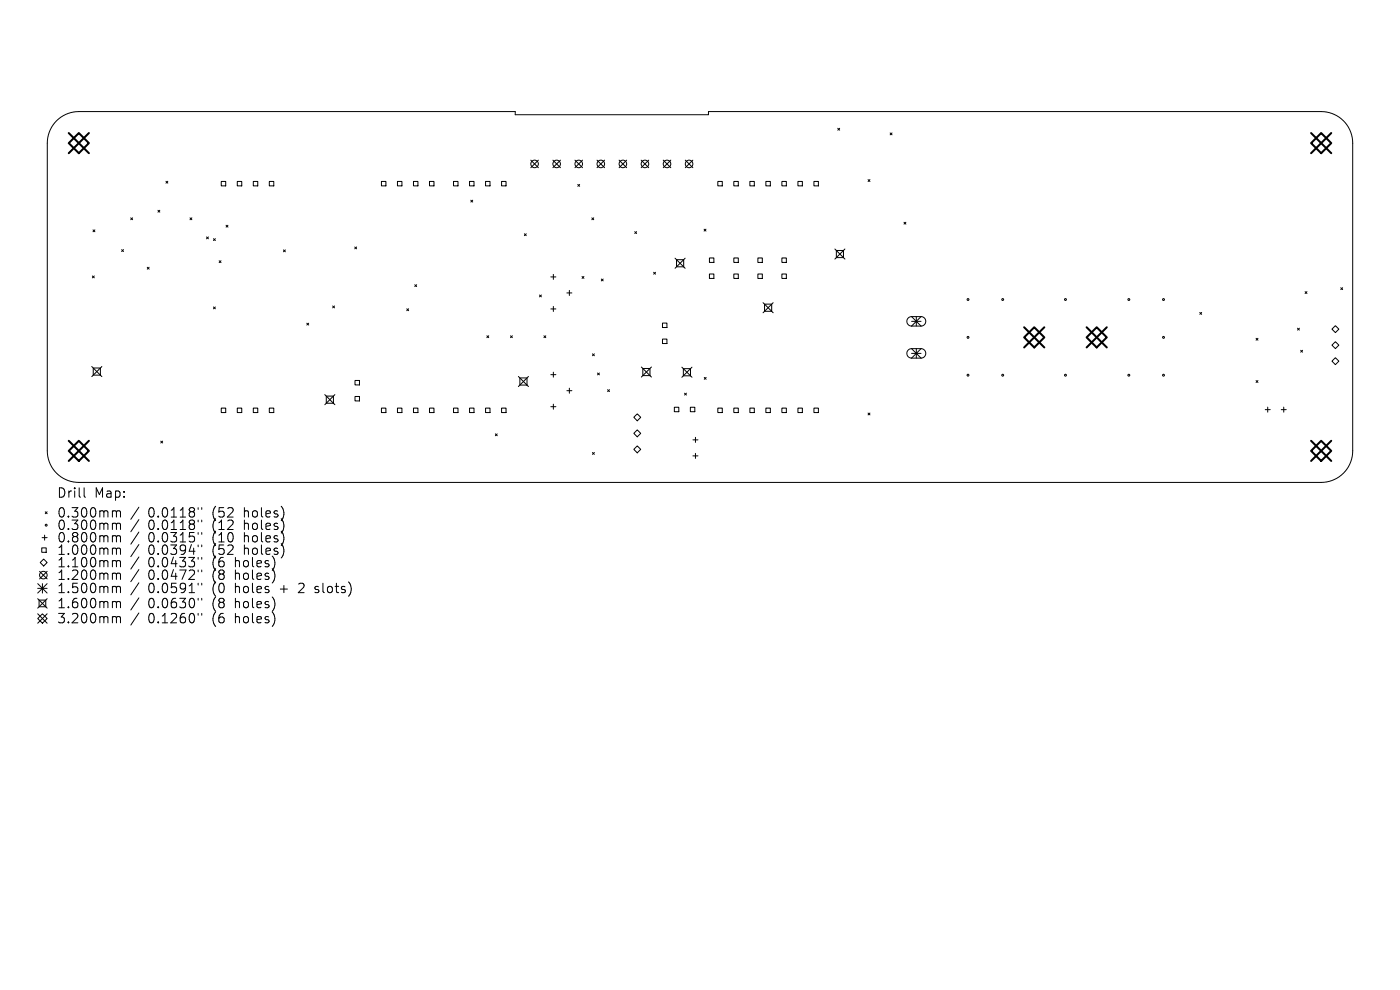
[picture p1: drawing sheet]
<svg xmlns="http://www.w3.org/2000/svg" width="297mm" height="210mm" viewBox="0 0 297 210" stroke-linecap="round" stroke-linejoin="round" font-family="sans-serif">
<defs><g id="words">
<g font-size="2.8">
<text x="12" y="105.9">Drill</text>
<text x="20" y="105.9">Map:</text>
<text x="12" y="110.1">0.300mm</text>
<text x="12" y="112.7">0.300mm</text>
<text x="31.4" y="110.1">0.0118&quot;</text>
<text x="31.4" y="112.7">0.0118&quot;</text>
<text x="45.2" y="110.1">(52</text>
<text x="45.2" y="112.7">(12</text>
<text x="52" y="110.1">holes)</text>
<text x="52" y="112.7">holes)</text>
<text x="12" y="115.3">0.800mm</text>
<text x="12" y="118">1.000mm</text>
<text x="31.4" y="115.3">0.0315&quot;</text>
<text x="31.4" y="118">0.0394&quot;</text>
<text x="45.2" y="115.3">(10</text>
<text x="45.2" y="118">(52</text>
<text x="52" y="115.3">holes)</text>
<text x="52" y="118">holes)</text>
<text x="12" y="120.6">1.100mm</text>
<text x="12" y="123.3">1.200mm</text>
<text x="31.4" y="120.6">0.0433&quot;</text>
<text x="31.4" y="123.3">0.0472&quot;</text>
<text x="45.2" y="120.6">(6</text>
<text x="45.2" y="123.3">(8</text>
<text x="50.1" y="120.6">holes)</text>
<text x="50.1" y="123.3">holes)</text>
<text x="12" y="126.1">1.500mm</text>
<text x="12" y="129.3">1.600mm</text>
<text x="31.4" y="126.1">0.0591&quot;</text>
<text x="31.4" y="129.3">0.0630&quot;</text>
<text x="45.2" y="126.1">(0</text>
<text x="45.2" y="129.3">(8</text>
<text x="50.1" y="126.1">holes</text>
<text x="50.1" y="129.3">holes)</text>
<text x="59.9" y="126.1">+</text>
<text x="64.1" y="126.1">2</text>
<text x="67.7" y="126.1">slots)</text>
<text x="12" y="132.5">3.200mm</text>
<text x="31.4" y="132.5">0.1260&quot;</text>
<text x="45.2" y="132.5">(6</text>
<text x="50.1" y="132.5">holes)</text>
</g>
</g></defs>
<g fill="none" stroke="#000" stroke-width=".21">
<path d="M12 25.6a6.7 6.7 0 0 1 4.7-1.9h92.6v.6h41v-.6h130a6.7 6.7 0 0 1 6.7 6.7v65.2a6.7 6.7 0 0 1-6.7 6.7h-263.6a6.7 6.7 0 0 1-6.7-6.7v-65.2a6.7 6.7 0 0 1 2-4.8zM35.2 38.5l.4 .4M35.6 38.5l-.4 .4M46.9 38.5h1v.9h-1zM50.3 38.5h1v.9h-1zM53.7 38.5h1v.9h-1zM57.1 38.5h1v.9h-1zM80.9 38.5h1v.9h-1zM84.3 38.5h1v.9h-1zM87.7 38.5h1v.9h-1zM91.1 38.5h1v.9h-1zM96.2 38.5h1v.9h-1z"/>
<path d="M99.6 38.5h1v.9h-1zM103 38.5h1v.9h-1zM106.4 38.5h1v.9h-1zM112.6 34l1.6 1.6M114.2 34l-1.6 1.6M117.3 34l1.6 1.6M118.9 34l-1.6 1.6M122 34l1.6 1.6M122.6 39.1l.4 .4M123 39.1l-.4 .4M123.6 34l-1.6 1.6M126.7 34l1.6 1.6"/>
<path d="M128.3 34l-1.6 1.6M131.3 34l1.6 1.6M132.9 34l-1.6 1.6M136 34l1.6 1.6M137.6 34l-1.6 1.6M140.7 34l1.6 1.6M142.3 34l-1.6 1.6M145.4 34l1.6 1.6M147 34l-1.6 1.6M152.3 38.5h.9v.9h-.9zM155.7 38.5h.9v.9h-.9zM159.1 38.5h.9v.9h-.9z"/>
<path d="M162.5 38.5h.9v.9h-.9zM165.9 38.5h.9v.9h-.9zM169.3 38.5h.9v.9h-.9zM172.7 38.5h.9v.9h-.9zM177.7 27.2l.4 .4M178.1 27.2l-.4 .4M184.2 38.1l.4 .4M184.6 38.1l-.4 .4M188.8 28.2l.4 .4M189.2 28.2l-.4 .4M19.6 58.5l.4 .4M19.7 48.8l.4 .4"/>
<path d="M20 58.5l-.4 .4M20.1 48.8l-.4 .4M25.8 53l.4 .4M26.2 53l-.4 .4M27.7 46.2l.4 .4M28.1 46.2l-.4 .4M31.2 56.7l.4 .4M31.6 56.7l-.4 .4M33.5 44.6l.4 .4M33.9 44.6l-.4 .4M40.3 46.2l.4 .4M40.7 46.2l-.4 .4"/>
<path d="M43.8 50.3l.4 .4M44.2 50.3l-.4 .4M45.3 50.6l.4 .4M45.7 50.6l-.4 .4M46.5 55.3l.4 .4M46.9 55.3l-.4 .4M48 47.8l.4 .4M48.4 47.8l-.4 .4M60.1 53l.4 .4M60.5 53l-.4 .4M75.3 52.4l.4 .4M75.7 52.4l-.4 .4"/>
<path d="M99.9 42.5l.4 .4M100.3 42.5l-.4 .4M111.2 49.6l.4 .4M111.6 49.6l-.4 .4M116.9 58.7h1M117.4 58.2v1.1M123.5 58.7l.4 .4M123.9 58.7l-.4 .4M125.6 46.2l.4 .4M126 46.2l-.4 .4M127.6 59.2l.4 .4M128 59.2l-.4 .4"/>
<path d="M134.7 49.1l.4 .4M135.1 49.1l-.4 .4M138.7 57.8l.4 .4M139.1 57.8l-.4 .4M143.2 54.8l2.2 2.1M143.5 55.1h1.5v1.5h-1.5zM145.4 54.8l-2.2 2.1M149.4 48.6l.4 .4M149.8 48.6l-.4 .4M150.5 54.7h.9v1h-.9zM150.5 58.1h.9v1h-.9zM155.7 54.7h.9v1h-.9z"/>
<path d="M155.7 58.1h.9v1h-.9zM160.8 54.7h.9v1h-.9zM160.8 58.1h.9v1h-.9zM165.9 54.7h.9v1h-.9zM165.9 58.1h.9v1h-.9zM177.1 52.8l2.2 2.2M177.4 53.1h1.5v1.5h-1.5zM179.3 52.8l-2.2 2.2M191.8 47.1l.4 .4M192.2 47.1l-.4 .4M19.5 77.8l2.1 2.1M19.8 78.1h1.5v1.5h-1.5z"/>
<path d="M21.6 77.8l-2.1 2.1M45.3 65.1l.4 .4M45.7 65.1l-.4 .4M65.1 68.6l.4 .4M65.5 68.6l-.4 .4M70.6 64.9l.4 .4M71 64.9l-.4 .4M86.3 65.5l.4 .4M86.7 65.5l-.4 .4M88 60.4l.4 .4M88.4 60.4l-.4 .4M103.3 71.2l.4 .4"/>
<path d="M103.7 71.2l-.4 .4M108.3 71.2l.4 .4M108.7 71.2l-.4 .4M110 79.9l2.1 2.1M112.1 79.9l-2.1 2.1M114.5 62.6l.4 .4M114.9 62.6l-.4 .4M115.4 71.2l.4 .4M115.8 71.2l-.4 .4M116.9 65.5h1M116.9 79.5h1M117.4 65v1.1"/>
<path d="M117.4 78.9v1.1M120.3 62.1h1M120.8 61.6v1.1M125.7 75.1l.4 .4M126.1 75.1l-.4 .4M126.8 79.1l.4 .4M127.2 79.1l-.4 .4M136.1 77.9l2.1 2.1M136.4 78.2h1.5v1.5h-1.5zM138.2 77.9l-2.1 2.1M140.5 68.5h1v1h-1zM140.5 71.9h1v1h-1z"/>
<path d="M144.7 77.9l2.1 2.1M145 78.2h1.5v1.5h-1.5zM146.8 77.9l-2.1 2.1M161.9 64.2l2.1 2.1M162.2 64.5h1.5v1.5h-1.5zM164 64.2l-2.1 2.1M193.4 67.2a1 1 0 0 0-1 1 1 1 0 0 0 1 1M193.4 74a1 1 0 0 0-1 1 1 1 0 0 0 1 1M193.4 67.2l2 2M193.4 68.2h2M193.4 67.2h2M193.4 69.2h2"/>
<path d="M193.4 74l2 2M193.4 75h2M193.4 74h2M193.4 76h2M194.4 67.2v2M194.4 74v2M195.4 67.2a1 1 0 0 1 1 1 1 1 0 0 1-1 1M195.4 74a1 1 0 0 1 1 1 1 1 0 0 1-1 1M195.4 67.2l-2 2M195.4 74l-2 2M254.5 66.3l.4 .4M254.9 66.3l-.4 .4"/>
<path d="M266.5 71.8l.4 .4M266.9 71.8l-.4 .4M275.3 69.6l.4 .4M275.7 69.6l-.4 .4M275.9 74.3l.4 .4M276.3 74.3l-.4 .4M276.9 61.9l.4 .4M277.3 61.9l-.4 .4M282.6 69.8l.7-.7 .7 .7-.7 .8zM282.6 73.2l.7-.7 .7 .7-.7 .8zM282.6 76.6l.7-.7 .7 .7-.7 .8zM284.4 61l.4 .4"/>
<path d="M284.8 61l-.4 .4M34.1 93.6l.4 .4M34.5 93.6l-.4 .4M46.9 86.6h1v.9h-1zM50.3 86.6h1v.9h-1zM53.7 86.6h1v.9h-1zM57.1 86.6h1v.9h-1zM68.9 83.7l2.1 2.2M69.2 84h1.5v1.5h-1.5zM71 83.7l-2.1 2.2M75.3 80.7h1v1h-1zM75.3 84.1h1v1h-1z"/>
<path d="M80.9 86.6h1v.9h-1zM84.3 86.6h1v.9h-1zM87.7 86.6h1v.9h-1zM91.1 86.6h1v.9h-1zM96.2 86.6h1v.9h-1zM99.6 86.6h1v.9h-1zM103 86.6h1v.9h-1zM105.1 92l.4 .4M105.5 92l-.4 .4M106.4 86.6h1v.9h-1zM110.3 80.2h1.5v1.5h-1.5zM116.9 86.3h1"/>
<path d="M117.4 85.7v1.1M120.3 82.9h1M120.8 82.3v1.1M125.7 96l.4 .4M126.1 96l-.4 .4M128.9 82.7l.4 .4M129.3 82.7l-.4 .4M134.5 95.3l.7-.7 .7 .7-.7 .8zM135.2 87.8l.7 .7-.7 .8-.7-.8zM135.2 91.2l.7 .7-.7 .8-.7-.8zM143.1 86.4h.9v.9h-.9zM145.2 83.4l.4 .4"/>
<path d="M145.6 83.4l-.4 .4M146.5 86.4h.9v.9h-.9zM147 93.3h1.1M147 96.7h1.1M147.5 92.8v1M147.5 96.2v1M149.4 80.1l.4 .4M149.8 80.1l-.4 .4M152.3 86.6h.9v.9h-.9zM155.7 86.6h.9v.9h-.9zM159.1 86.6h.9v.9h-.9zM162.5 86.6h.9v.9h-.9z"/>
<path d="M165.9 86.6h.9v.9h-.9zM169.3 86.6h.9v.9h-.9zM172.7 86.6h.9v.9h-.9zM184.2 87.6l.4 .4M184.6 87.6l-.4 .4M266.5 80.7l.4 .4M266.9 80.7l-.4 .4M268.4 86.9h1.1M268.9 86.4v1M271.8 86.9h1.1M272.3 86.4v1M8.9 116.2h.9v1h-.9z"/>
<path d="M8.9 114h1.1M9.3 118.6l.7 .7-.7 .8-.8-.8zM9.5 113.5v1.1M9.6 108.6l.4 .4M10 108.6l-.4 .4M17.8 103.5v1.7l.3 .3M24.1 108.3h.3l.3 .3M24.1 111l.5 .1 .1 .2M24.1 113.6h.3l.3 .3M24.1 116.3h.3l.3 .3M24.1 118.9h.3l.3 .3M24.7 108.6l.3-.3 .5 .1 .1 1.3"/>
<path d="M24.7 108.6v1.1M24.7 111.3v1M24.7 113.9v1.1M24.7 116.6v1M24.7 119.2v1M24.7 111.3l.3-.3 .5 .1 .1 1.2M24.7 113.9l.3-.3 .5 .1 .1 1.3M24.7 116.6l.3-.3 .5 .1 .1 1.2M24.7 119.2l.3-.3 .5 .1 .1 1.2M29.5 107.6l-1.7 2.6M29.5 110.2l-1.7 2.6M29.5 112.9l-1.7 2.5"/>
<path d="M29.5 115.5l-1.7 2.6M29.5 118.1l-1.7 2.6M42 107.7v.4M42 110.3v.4M42 113v.3M42 115.6v.4M42 118.2v.4M42.8 107.7v.4M42.8 110.3v.4M42.8 113v.3M42.8 115.6v.4M42.8 118.2v.4"/>
<path d="M8 123.8l2 2M8 124.8h2M8 127l2 2M8 130.2l2 2M8.3 127.3h1.4v1.4h-1.4zM8.4 121.2l1.6 1.6M9 130.2l1 1-1 1-1-1zM9 123.8v2M10 121.2l-1.6 1.6M10 123.8l-2 2M10 127l-2 2M10 130.2l-2 2"/>
<path d="M24.1 121.6h.3l.3 .3M24.1 124.4h.3l.3 .3M24.1 127.6h.3l.3 .3M24.1 130.8h.3l.3 .3M24.7 121.9v1M24.7 124.7v1M24.7 127.9v1M24.7 131.1v1M24.7 121.9l.3-.3 .5 .1 .1 1.2M24.7 124.7l.3-.3 .5 .1 .1 1.2M24.7 127.9l.3-.3 .5 .1 .1 1.2M24.7 131.1l.3-.3 .5 .1 .1 1.2"/>
<path d="M29.5 120.8l-1.7 2.6M29.5 123.6l-1.7 2.6M29.5 126.8l-1.7 2.6M29.5 130l-1.7 2.6M42 120.9v.4M42 123.7v.4M42 126.9v.4M42 130.1v.4M42.8 120.9v.4M42.8 123.7v.4M42.8 126.9v.4M42.8 130.1v.4"/>
<path d="M66.8 125.6l.2 .1M66.9 124.5v.5"/>
<circle cx="113.4" cy="34.8" r=".8"/>
<circle cx="118.1" cy="34.8" r=".8"/>
<circle cx="122.8" cy="34.8" r=".8"/>
<circle cx="127.5" cy="34.8" r=".8"/>
<circle cx="132.1" cy="34.8" r=".8"/>
<circle cx="136.8" cy="34.8" r=".8"/>
<circle cx="141.5" cy="34.8" r=".8"/>
<circle cx="146.2" cy="34.8" r=".8"/>
<circle cx="205.4" cy="63.5" r=".2"/>
<circle cx="205.4" cy="71.6" r=".2"/>
<circle cx="205.4" cy="79.6" r=".2"/>
<circle cx="212.7" cy="63.5" r=".2"/>
<circle cx="212.7" cy="79.6" r=".2"/>
<circle cx="226" cy="63.5" r=".2"/>
<circle cx="226" cy="79.6" r=".2"/>
<circle cx="239.5" cy="63.5" r=".2"/>
<circle cx="239.5" cy="79.6" r=".2"/>
<circle cx="246.8" cy="63.5" r=".2"/>
<circle cx="246.8" cy="71.6" r=".2"/>
<circle cx="246.8" cy="79.6" r=".2"/>
<circle cx="9.8" cy="111.4" r=".2"/>
<circle cx="9.2" cy="122" r=".8"/>
</g>
<g fill="none" stroke="#000" stroke-width=".43">
<path d="M14.6 28.2l4.3 4.3M16.7 28.2l2.2 2.2-2.2 2.1-2.1-2.1zM18.9 28.2l-4.3 4.3M278.1 30.4l2.2-2.2 2.1 2.2-2.1 2.1zM278.1 28.2l4.3 4.3M282.4 28.2l-4.3 4.3M217.3 71.6l2.1-2.2 2.1 2.2-2.1 2.1zM217.3 69.4l4.2 4.3M221.5 69.4l-4.2 4.3M230.5 69.4l4.3 4.3M232.7 69.4l2.1 2.2-2.1 2.1-2.2-2.1zM234.8 69.4l-4.3 4.3"/>
<path d="M14.6 93.5l4.3 4.3M16.7 93.5l2.2 2.1-2.2 2.2-2.1-2.2zM18.9 93.5l-4.3 4.3M278.1 95.6l2.2-2.1 2.1 2.1-2.1 2.2zM278.1 93.5l4.3 4.3M282.4 93.5l-4.3 4.3"/>
</g>
<use href="#words"/>
</svg>
